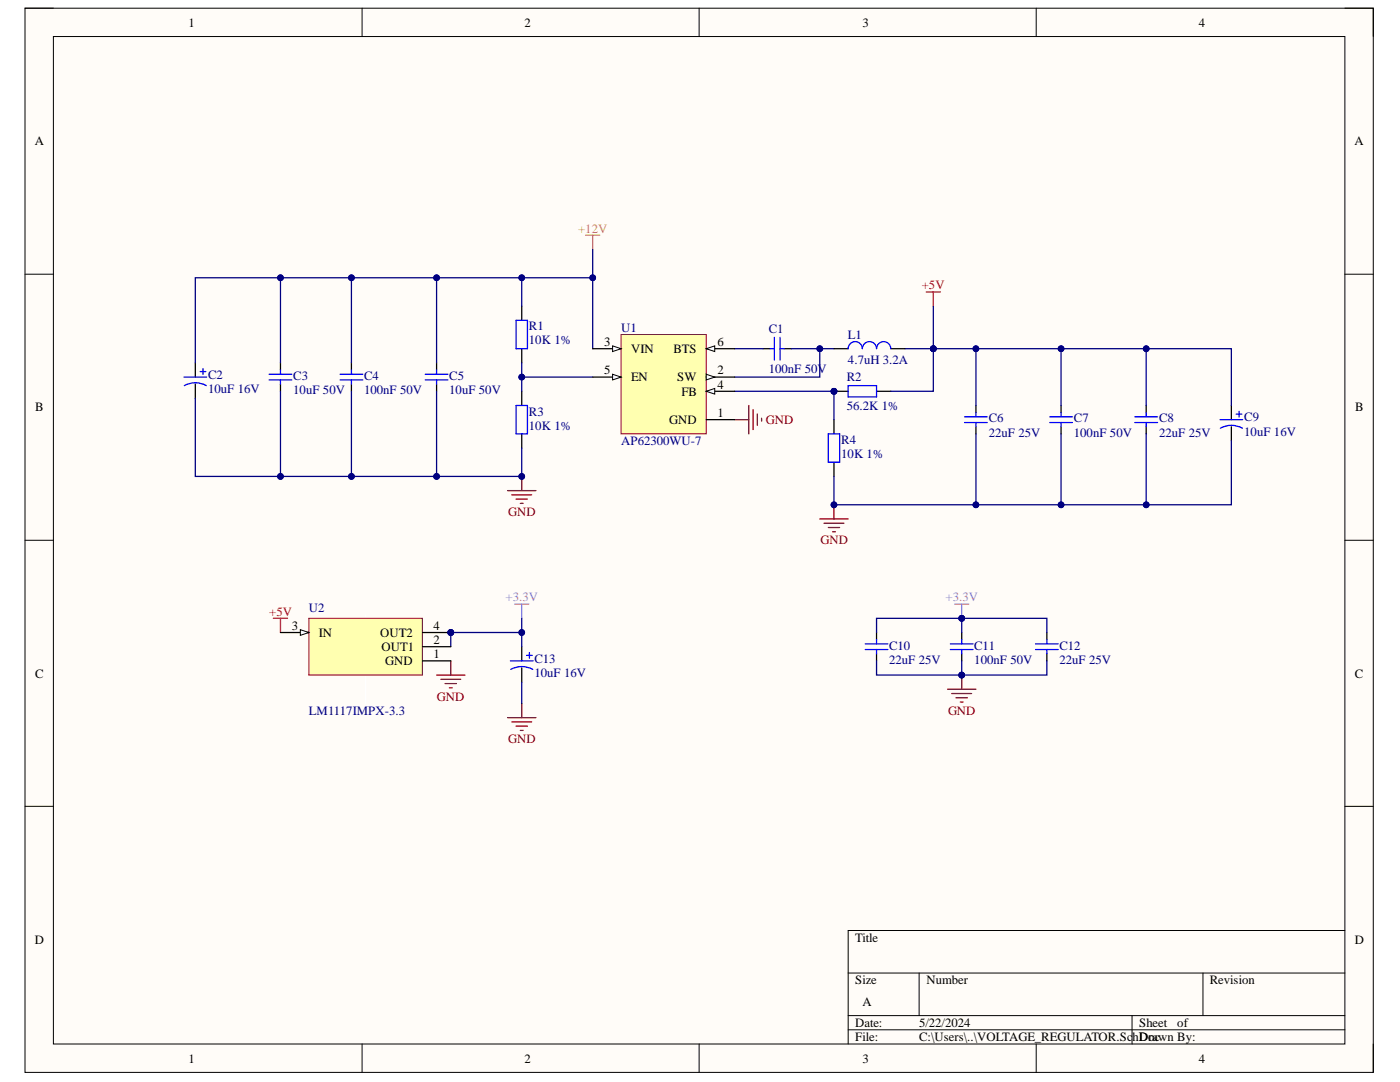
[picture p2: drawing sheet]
<svg xmlns="http://www.w3.org/2000/svg" width="279mm" height="216mm" viewBox="0 0 279 216" stroke-linecap="round" stroke-linejoin="round" font-family="sans-serif">
<defs><g id="words">
<g font-size="2.5">
<text x="37.6" y="5.3">1</text>
<text x="104.7" y="5.3">2</text>
<text x="172.1" y="5.3">3</text>
<text x="239.3" y="5.3">4</text>
<text x="6.9" y="29">A</text>
<text x="270.3" y="29">A</text>
<text x="120.6" y="69">3</text>
<text x="125.9" y="70.4">VIN</text>
<text x="134.4" y="70.4">BTS</text>
<text x="143.2" y="69">6</text>
<text x="120.6" y="74.7">5</text>
<text x="125.9" y="76.1">EN</text>
<text x="135.2" y="76.1">SW</text>
<text x="143.2" y="74.7">2</text>
<text x="143.2" y="77.5">4</text>
<text x="7" y="82.1">B</text>
<text x="136" y="79">FB</text>
<text x="143.2" y="83.2">1</text>
<text x="270.5" y="82.1">B</text>
<text x="133.5" y="84.6">GND</text>
<text x="58.3" y="125.6">3</text>
<text x="86.5" y="125.6">4</text>
<text x="63.6" y="127.1">IN</text>
<text x="75.9" y="127.1">OUT2</text>
<text x="76.1" y="129.9">OUT1</text>
<text x="86.5" y="131.3">1</text>
<text x="86.5" y="128.5">2</text>
<text x="7" y="135.2">C</text>
<text x="76.9" y="132.7">GND</text>
<text x="270.4" y="135.2">C</text>
<text x="6.9" y="188.3">D</text>
<text x="170.7" y="187.9">Title</text>
<text x="270.4" y="188.3">D</text>
<text x="170.7" y="196.4">Size</text>
<text x="184.9" y="196.4">Number</text>
<text x="241.5" y="196.4">Revision</text>
<text x="172.1" y="200.7">A</text>
<text x="170.7" y="204.9">Date:</text>
<text x="170.7" y="207.7">File:</text>
<text x="183.4" y="204.9">5/22/2024</text>
<text x="183.4" y="207.7">C:\Users\..\VOLTAGE_REGULATOR.Sc</text>
<text x="226" y="207.7">hDoc</text>
<text x="227.3" y="204.9">Sheet</text>
<text x="229.2" y="207.7">rawn By:</text>
<text x="235" y="204.9">of</text>
<text x="37.6" y="212">1</text>
<text x="104.7" y="212">2</text>
<text x="172.1" y="212">3</text>
<text x="239.3" y="212">4</text>
</g>
<text font-size="2.5" fill="#e69138" x="115.4" y="46.4">+12V</text>
<g font-size="2.5" fill="#f00">
<text x="184" y="57.7">+5V</text>
<text x="53.7" y="122.8">+5V</text>
</g>
<g font-size="2.5" fill="#000080">
<text x="105.6" y="65.9">R1</text>
<text x="105.6" y="68.7">10K 1%</text>
<text x="124" y="66.2">U1</text>
<text x="153.4" y="66.5">C1</text>
<text x="169.2" y="67.6">L1</text>
<text x="41.5" y="75.6">C2</text>
<text x="58.5" y="75.8">C3</text>
<text x="72.7" y="75.8">C4</text>
<text x="89.7" y="75.8">C5</text>
<text x="153.4" y="74.4">100nF 50V</text>
<text x="169" y="76.1">R2</text>
<text x="169.2" y="72.7">4.7uH 3.2A</text>
<text x="41.5" y="78.4">10uF 16V</text>
<text x="58.5" y="78.6">10uF 50V</text>
<text x="72.7" y="78.6">100nF 50V</text>
<text x="89.7" y="78.6">10uF 50V</text>
<text x="105.6" y="82.9">R3</text>
<text x="169" y="81.8">56.2K 1%</text>
<text x="105.6" y="85.7">10K 1%</text>
<text x="124" y="88.9">AP62300WU-7</text>
<text x="167.9" y="88.5">R4</text>
<text x="197.3" y="84.3">C6</text>
<text x="197.3" y="87.2">22uF 25V</text>
<text x="214.3" y="84.3">C7</text>
<text x="214.3" y="87.2">100nF 50V</text>
<text x="231.3" y="84.3">C8</text>
<text x="231.3" y="87.2">22uF 25V</text>
<text x="248.3" y="84">C9</text>
<text x="248.3" y="86.9">10uF 16V</text>
<text x="167.9" y="91.4">10K 1%</text>
<text x="61.7" y="122.2">U2</text>
<text x="177.4" y="129.6">C10</text>
<text x="194.4" y="129.6">C11</text>
<text x="211.4" y="129.6">C12</text>
<text x="106.6" y="132.2">C13</text>
<text x="106.6" y="135">10uF 16V</text>
<text x="177.4" y="132.5">22uF 25V</text>
<text x="194.4" y="132.5">100nF 50V</text>
<text x="211.4" y="132.5">22uF 25V</text>
<text x="61.7" y="142.6">LM1117IMPX-3.3</text>
</g>
<g font-size="2.5" fill="#800000">
<text x="152.8" y="84.6">GND</text>
<text x="101.4" y="103">GND</text>
<text x="163.7" y="108.6">GND</text>
<text x="87.2" y="139.8">GND</text>
<text x="189.2" y="142.6">GND</text>
<text x="101.4" y="148.3">GND</text>
</g>
<g font-size="2.5" fill="#f0f">
<text x="100.9" y="120">+3.3V</text>
<text x="188.7" y="120">+3.3V</text>
</g>
</g></defs>
<path d="M5 1.6h269.1v212.4h-269.1z" fill-rule="evenodd" fill="#fffcf8"/>
<path d="M5 1.6h269.1v212.4h-269.1z" fill="none" stroke="#000" stroke-width=".2"/>
<path d="M10.7 7.3h257.7v201h-257.7z" fill-rule="evenodd" fill="#fffcf8"/>
<g fill="none" stroke="#000" stroke-width=".2">
<path d="M5 1.6h5.7M10.7 7.3h257.7v201h-257.7zM72.3 1.6v5.7M139.5 1.6v5.7M206.8 1.6v5.7M268.4 1.6h5.7v5.7M5 54.7h5.7M268.4 54.7h5.7M5 107.8h5.7M268.4 107.8h5.7M5 160.9h5.7M268.4 160.9h5.7"/>
<path d="M169.3 194.2h99.1M183.4 194.2v8.5M240.1 194.2v8.5M268.4 185.7h-99.1v22.6M72.3 208.3v5.7M139.5 208.3v5.7M169.3 202.7h99.1M169.3 205.5h99.1M206.8 208.3v5.7M225.9 202.7v5.6M274.1 208.3v5.7"/>
</g>
<g fill="none" stroke="#000" stroke-width=".25">
<path d="M39 72.4v2.8M39 76.7v2.8M56 72.4v1.4M56 76.7v1.4M70.1 72.4v1.4M70.1 76.7v1.4M87.1 72.4v1.4M87.1 76.7v1.4M104.1 61.1v2.8M104.1 69.6v2.8M104.1 78.1v2.8M152.3 69.6h1.4"/>
<path d="M156.5 69.6h1.4M104.1 86.6v2.8M166.4 83.7v2.9M166.4 92.2v2.9M194.8 80.9v1.4M194.8 85.2v1.4M211.8 80.9v1.4M211.8 85.2v1.4M228.7 80.9v1.4M228.7 85.2v1.4"/>
</g>
<g fill="none" stroke="#00f" stroke-width=".25">
<path d="M36.7 75.2h4.5M36.8 76.9a4.5 4.5 0 0 1 4.4 0M39.9 74.1h1.2M40.5 73.6v1.1M53.7 74.7h4.5M53.7 75.8h4.5M56 73.8v.9M56 75.8v.9M67.9 74.7h4.5M67.9 75.8h4.5M70.1 73.8v.9M70.1 75.8v.9"/>
<path d="M84.9 74.7h4.5M84.9 75.8h4.5M87.1 73.8v.9M87.1 75.8v.9M103 63.9h2.3v5.7h-2.3zM153.7 69.6h.8M154.5 67.3v4.5M155.7 69.6h.8M155.7 67.3v4.5M103 80.9h2.3v5.7h-2.3zM165.3 86.6h2.3v5.6h-2.3zM192.5 83.2h4.5"/>
<path d="M192.5 84.3h4.5M194.8 82.3v.9M194.8 84.3v.9M209.5 83.2h4.5M209.5 84.3h4.5M211.8 82.3v.9M211.8 84.3v.9M226.5 83.2h4.5M226.5 84.3h4.5M228.7 82.3v.9M228.7 84.3v.9"/>
</g>
<circle cx="166.4" cy="78.1" r=".57" fill="#000080"/>
<circle cx="166.4" cy="78.1" r=".57" fill="none" stroke="#000080" stroke-width=".2"/>
<path d="M166.4 78.1h2.9M174.9 78.1h2.9" fill="none" stroke="#000" stroke-width=".25"/>
<circle cx="166.4" cy="78.1" r=".57" fill="#000080"/>
<circle cx="166.4" cy="78.1" r=".57" fill="none" stroke="#000080" stroke-width=".2"/>
<path d="M169.3 76.9h5.6v2.3h-5.6z" fill="none" stroke="#00f" stroke-width=".25"/>
<path d="M101.3 97.9h5.7M102.1 98.7h4M103 99.6h2.3M104.1 95.1v2.8M103.8 100.4h.6" fill="none" stroke="#800000" stroke-width=".25"/>
<circle cx="104.1" cy="95.1" r=".57" fill="#000080"/>
<circle cx="104.1" cy="95.1" r=".57" fill="none" stroke="#000080" stroke-width=".2"/>
<path d="M245.7 80.9v2.8M245.7 85.2v2.8" fill="none" stroke="#000" stroke-width=".25"/>
<path d="M243.5 83.7h4.5M243.5 85.4a4.5 4.5 0 0 1 4.4 0M246.7 82.6h1.1M247.3 82.1v1.1" fill="none" stroke="#00f" stroke-width=".25"/>
<path d="M163.6 103.6h5.7M164.5 104.4h3.9M165.3 105.3h2.3M166.2 106.1h.5M166.4 100.7v2.9" fill="none" stroke="#800000" stroke-width=".25"/>
<circle cx="166.4" cy="100.7" r=".57" fill="#000080"/>
<circle cx="166.4" cy="100.7" r=".57" fill="none" stroke="#000080" stroke-width=".2"/>
<g fill="none" stroke="#800000" stroke-width=".25">
<path d="M146.6 83.7h2.8M149.4 80.9v5.7M150.3 81.8v3.9M151.1 82.6v2.3M152 83.5v.5M87.1 134.7h5.7M88 135.6h3.9M88.8 136.4h2.3M89.7 137.2h.5M90 131.9v2.8M189.1 137.5h5.7M189.9 138.4h4"/>
<path d="M190.8 139.2h2.3M191.9 134.7v2.8M101.3 143.2h5.7M102.1 144h4M103 144.9h2.3M103.8 145.7h.6M104.1 140.4v2.8M191.6 140.1h.6"/>
</g>
<path d="M104.1 129v2.9M104.1 133.3v2.8M174.9 126.2v1.4M174.9 130.5v1.4M191.9 126.2v1.4M191.9 130.5v1.4M208.9 126.2v1.4M208.9 130.5v1.4" fill="none" stroke="#000" stroke-width=".25"/>
<g fill="none" stroke="#00f" stroke-width=".25">
<path d="M101.9 131.9h4.5M101.9 133.6a4.5 4.5 0 0 1 4.4 0M105.1 130.8h1.1M105.7 130.2v1.1M172.7 128.5h4.5M172.7 129.6h4.5M174.9 127.6v.9M174.9 129.6v.9M189.7 128.5h4.5M189.7 129.6h4.5M191.9 127.6v.9M191.9 129.6v.9"/>
<path d="M206.7 128.5h4.5M206.7 129.6h4.5M208.9 127.6v.9M208.9 129.6v.9"/>
</g>
<circle cx="191.9" cy="134.7" r=".57" fill="#000080"/>
<circle cx="191.9" cy="134.7" r=".57" fill="none" stroke="#000080" stroke-width=".2"/>
<path d="M190.5 120.6h2.9M191.9 120.6v2.8" fill="none" stroke="#f0f" stroke-width=".25"/>
<circle cx="191.9" cy="123.4" r=".57" fill="#000080"/>
<circle cx="191.9" cy="123.4" r=".57" fill="none" stroke="#000080" stroke-width=".2"/>
<path d="M54.6 123.4h2.8M56 123.4v2.8" fill="none" stroke="#f00" stroke-width=".25"/>
<path d="M56 55.4v17" fill="none" stroke="#000080" stroke-width=".25"/>
<circle cx="56" cy="55.4" r=".57" fill="#000080"/>
<circle cx="56" cy="55.4" r=".57" fill="none" stroke="#000080" stroke-width=".2"/>
<path d="M70.1 55.4v17" fill="none" stroke="#000080" stroke-width=".25"/>
<circle cx="70.1" cy="55.4" r=".57" fill="#000080"/>
<circle cx="70.1" cy="55.4" r=".57" fill="none" stroke="#000080" stroke-width=".2"/>
<path d="M87.1 55.4v17" fill="none" stroke="#000080" stroke-width=".25"/>
<circle cx="87.1" cy="55.4" r=".57" fill="#000080"/>
<circle cx="87.1" cy="55.4" r=".57" fill="none" stroke="#000080" stroke-width=".2"/>
<path d="M104.1 75.2h14.2" fill="none" stroke="#000080" stroke-width=".25"/>
<circle cx="104.1" cy="75.2" r=".57" fill="#000080"/>
<circle cx="104.1" cy="75.2" r=".57" fill="none" stroke="#000080" stroke-width=".2"/>
<path d="M104.1 55.4h14.2v14.2" fill="none" stroke="#000080" stroke-width=".25"/>
<circle cx="104.1" cy="55.4" r=".57" fill="#000080"/>
<circle cx="104.1" cy="55.4" r=".57" fill="none" stroke="#000080" stroke-width=".2"/>
<circle cx="118.3" cy="55.4" r=".57" fill="#000080"/>
<circle cx="118.3" cy="55.4" r=".57" fill="none" stroke="#000080" stroke-width=".2"/>
<path d="M56 78.1v17" fill="none" stroke="#000080" stroke-width=".25"/>
<circle cx="56" cy="95.1" r=".57" fill="#000080"/>
<circle cx="56" cy="95.1" r=".57" fill="none" stroke="#000080" stroke-width=".2"/>
<path d="M70.1 78.1v17" fill="none" stroke="#000080" stroke-width=".25"/>
<circle cx="70.1" cy="95.1" r=".57" fill="#000080"/>
<circle cx="70.1" cy="95.1" r=".57" fill="none" stroke="#000080" stroke-width=".2"/>
<path d="M87.1 78.1v17" fill="none" stroke="#000080" stroke-width=".25"/>
<circle cx="87.1" cy="95.1" r=".57" fill="#000080"/>
<circle cx="87.1" cy="95.1" r=".57" fill="none" stroke="#000080" stroke-width=".2"/>
<path d="M146.6 69.6h5.7M163.6 69.6v5.6h-17" fill="none" stroke="#000080" stroke-width=".25"/>
<circle cx="163.6" cy="69.6" r=".57" fill="#000080"/>
<circle cx="163.6" cy="69.6" r=".57" fill="none" stroke="#000080" stroke-width=".2"/>
<path d="M146.6 78.1h19.8" fill="none" stroke="#000080" stroke-width=".25"/>
<circle cx="166.4" cy="78.1" r=".57" fill="#000080"/>
<circle cx="166.4" cy="78.1" r=".57" fill="none" stroke="#000080" stroke-width=".2"/>
<path d="M166.4 78.1v5.6" fill="none" stroke="#000080" stroke-width=".25"/>
<circle cx="166.4" cy="78.1" r=".57" fill="#000080"/>
<circle cx="166.4" cy="78.1" r=".57" fill="none" stroke="#000080" stroke-width=".2"/>
<path d="M194.8 69.6v11.3" fill="none" stroke="#000080" stroke-width=".25"/>
<circle cx="194.8" cy="69.6" r=".57" fill="#000080"/>
<circle cx="194.8" cy="69.6" r=".57" fill="none" stroke="#000080" stroke-width=".2"/>
<path d="M211.8 69.6v11.3" fill="none" stroke="#000080" stroke-width=".25"/>
<circle cx="211.8" cy="69.6" r=".57" fill="#000080"/>
<circle cx="211.8" cy="69.6" r=".57" fill="none" stroke="#000080" stroke-width=".2"/>
<path d="M228.7 69.6v11.3" fill="none" stroke="#000080" stroke-width=".25"/>
<circle cx="228.7" cy="69.6" r=".56" fill="#000080"/>
<circle cx="228.7" cy="69.6" r=".56" fill="none" stroke="#000080" stroke-width=".2"/>
<path d="M228.7 86.6v14.1" fill="none" stroke="#000080" stroke-width=".25"/>
<circle cx="228.7" cy="100.7" r=".56" fill="#000080"/>
<circle cx="228.7" cy="100.7" r=".56" fill="none" stroke="#000080" stroke-width=".2"/>
<path d="M211.8 86.6v14.1" fill="none" stroke="#000080" stroke-width=".25"/>
<circle cx="211.8" cy="100.7" r=".57" fill="#000080"/>
<circle cx="211.8" cy="100.7" r=".57" fill="none" stroke="#000080" stroke-width=".2"/>
<path d="M194.8 86.6v14.1" fill="none" stroke="#000080" stroke-width=".25"/>
<circle cx="194.8" cy="100.7" r=".57" fill="#000080"/>
<circle cx="194.8" cy="100.7" r=".57" fill="none" stroke="#000080" stroke-width=".2"/>
<path d="M90 126.2v2.8" fill="none" stroke="#000080" stroke-width=".25"/>
<circle cx="90" cy="126.2" r=".57" fill="#000080"/>
<circle cx="90" cy="126.2" r=".57" fill="none" stroke="#000080" stroke-width=".2"/>
<path d="M104.1 136.1v4.3M191.9 123.4v2.8" fill="none" stroke="#000080" stroke-width=".25"/>
<circle cx="191.9" cy="123.4" r=".57" fill="#000080"/>
<circle cx="191.9" cy="123.4" r=".57" fill="none" stroke="#000080" stroke-width=".2"/>
<path d="M191.9 131.9v2.8" fill="none" stroke="#000080" stroke-width=".25"/>
<circle cx="191.9" cy="134.7" r=".57" fill="#000080"/>
<circle cx="191.9" cy="134.7" r=".57" fill="none" stroke="#000080" stroke-width=".2"/>
<path d="M39 79.5v15.6h65.1v-5.7" fill="none" stroke="#000080" stroke-width=".25"/>
<circle cx="56" cy="95.1" r=".57" fill="#000080"/>
<circle cx="56" cy="95.1" r=".57" fill="none" stroke="#000080" stroke-width=".2"/>
<circle cx="70.1" cy="95.1" r=".57" fill="#000080"/>
<circle cx="70.1" cy="95.1" r=".57" fill="none" stroke="#000080" stroke-width=".2"/>
<circle cx="87.1" cy="95.1" r=".57" fill="#000080"/>
<circle cx="87.1" cy="95.1" r=".57" fill="none" stroke="#000080" stroke-width=".2"/>
<circle cx="104.1" cy="95.1" r=".57" fill="#000080"/>
<circle cx="104.1" cy="95.1" r=".57" fill="none" stroke="#000080" stroke-width=".2"/>
<path d="M104.1 72.4v5.7" fill="none" stroke="#000080" stroke-width=".25"/>
<circle cx="104.1" cy="75.2" r=".57" fill="#000080"/>
<circle cx="104.1" cy="75.2" r=".57" fill="none" stroke="#000080" stroke-width=".2"/>
<path d="M104.1 61.1v-5.7h-65.1v17" fill="none" stroke="#000080" stroke-width=".25"/>
<circle cx="56" cy="55.4" r=".57" fill="#000080"/>
<circle cx="56" cy="55.4" r=".57" fill="none" stroke="#000080" stroke-width=".2"/>
<circle cx="70.1" cy="55.4" r=".57" fill="#000080"/>
<circle cx="70.1" cy="55.4" r=".57" fill="none" stroke="#000080" stroke-width=".2"/>
<circle cx="87.1" cy="55.4" r=".57" fill="#000080"/>
<circle cx="87.1" cy="55.4" r=".57" fill="none" stroke="#000080" stroke-width=".2"/>
<circle cx="104.1" cy="55.4" r=".57" fill="#000080"/>
<circle cx="104.1" cy="55.4" r=".57" fill="none" stroke="#000080" stroke-width=".2"/>
<path d="M245.7 88v12.7h-79.3v-5.6" fill="none" stroke="#000080" stroke-width=".25"/>
<circle cx="166.4" cy="100.7" r=".57" fill="#000080"/>
<circle cx="166.4" cy="100.7" r=".57" fill="none" stroke="#000080" stroke-width=".2"/>
<circle cx="194.8" cy="100.7" r=".57" fill="#000080"/>
<circle cx="194.8" cy="100.7" r=".57" fill="none" stroke="#000080" stroke-width=".2"/>
<circle cx="211.8" cy="100.7" r=".57" fill="#000080"/>
<circle cx="211.8" cy="100.7" r=".57" fill="none" stroke="#000080" stroke-width=".2"/>
<circle cx="228.7" cy="100.7" r=".56" fill="#000080"/>
<circle cx="228.7" cy="100.7" r=".56" fill="none" stroke="#000080" stroke-width=".2"/>
<path d="M116.9 46.9h2.8M118.3 46.9v2.9" fill="none" stroke="#e69138" stroke-width=".25"/>
<path d="M118.3 49.8v5.6" fill="none" stroke="#000080" stroke-width=".25"/>
<circle cx="118.3" cy="55.4" r=".57" fill="#000080"/>
<circle cx="118.3" cy="55.4" r=".57" fill="none" stroke="#000080" stroke-width=".2"/>
<path d="M184.9 58.3h2.8M186.3 58.3v2.8" fill="none" stroke="#f00" stroke-width=".25"/>
<path d="M186.3 61.1v8.5" fill="none" stroke="#000080" stroke-width=".25"/>
<circle cx="186.3" cy="69.6" r=".57" fill="#000080"/>
<circle cx="186.3" cy="69.6" r=".57" fill="none" stroke="#000080" stroke-width=".2"/>
<path d="M102.7 120.5h2.8M104.1 120.5v2.9" fill="none" stroke="#f0f" stroke-width=".25"/>
<path d="M90 126.2h14.1v2.8" fill="none" stroke="#000080" stroke-width=".25"/>
<circle cx="90" cy="126.2" r=".57" fill="#000080"/>
<circle cx="90" cy="126.2" r=".57" fill="none" stroke="#000080" stroke-width=".2"/>
<circle cx="104.1" cy="126.2" r=".57" fill="#000080"/>
<circle cx="104.1" cy="126.2" r=".57" fill="none" stroke="#000080" stroke-width=".2"/>
<path d="M104.1 123.4v2.8" fill="none" stroke="#000080" stroke-width=".25"/>
<circle cx="104.1" cy="126.2" r=".57" fill="#000080"/>
<circle cx="104.1" cy="126.2" r=".57" fill="none" stroke="#000080" stroke-width=".2"/>
<path d="M174.9 131.9v2.8h34v-2.8" fill="none" stroke="#000080" stroke-width=".25"/>
<circle cx="191.9" cy="134.7" r=".57" fill="#000080"/>
<circle cx="191.9" cy="134.7" r=".57" fill="none" stroke="#000080" stroke-width=".2"/>
<path d="M174.9 126.2v-2.8h34v2.8" fill="none" stroke="#000080" stroke-width=".25"/>
<circle cx="191.9" cy="123.4" r=".57" fill="#000080"/>
<circle cx="191.9" cy="123.4" r=".57" fill="none" stroke="#000080" stroke-width=".2"/>
<path d="M132.5 68.9v17.7z" fill="none" stroke="#fff" stroke-width=".2"/>
<path d="M124 66.7h16.9v19.9h-16.9z" fill-rule="evenodd" fill="#ffffb0"/>
<path d="M124 66.7h16.9v19.9h-16.9z" fill="none" stroke="#800000" stroke-width=".2"/>
<path d="M140.9 75.2h5.7M140.9 83.7h5.7" fill="none" stroke="#000" stroke-width=".25"/>
<path d="M140.9 74.7l1.7 .5-1.7 .6z" fill="#f8fcff"/>
<path d="M140.9 74.7l1.7 .5-1.7 .6z" fill="none" stroke="#000" stroke-width=".2"/>
<path d="M118.3 69.6h5.7" fill="none" stroke="#000" stroke-width=".25"/>
<path d="M122.3 69l1.7 .6-1.7 .5z" fill="#f8fcff"/>
<path d="M122.3 69l1.7 .6-1.7 .5z" fill="none" stroke="#000" stroke-width=".2"/>
<path d="M140.9 78.1h5.7" fill="none" stroke="#000" stroke-width=".25"/>
<path d="M140.9 78.1l1.7-.6v1.1z" fill="#f8fcff"/>
<path d="M140.9 78.1l1.7-.6v1.1z" fill="none" stroke="#000" stroke-width=".2"/>
<path d="M118.3 75.2h5.7" fill="none" stroke="#000" stroke-width=".25"/>
<path d="M122.3 74.7l1.7 .5-1.7 .6z" fill="#f8fcff"/>
<path d="M122.3 74.7l1.7 .5-1.7 .6z" fill="none" stroke="#000" stroke-width=".2"/>
<path d="M140.9 69.6h5.7" fill="none" stroke="#000" stroke-width=".25"/>
<path d="M140.9 69.6l1.7-.6v1.1z" fill="#f8fcff"/>
<path d="M140.9 69.6l1.7-.6v1.1z" fill="none" stroke="#000" stroke-width=".2"/>
<circle cx="90" cy="126.2" r=".57" fill="#000080"/>
<circle cx="90" cy="126.2" r=".57" fill="none" stroke="#000080" stroke-width=".2"/>
<path d="M73 122.7v17.7z" fill-rule="evenodd" fill="#fff"/>
<path d="M73 122.7v17.7z" fill="none" stroke="#fff" stroke-width=".2"/>
<path d="M61.6 123.4h22.7v11.3h-22.7z" fill-rule="evenodd" fill="#ffffb0"/>
<path d="M61.6 123.4h22.7v11.3h-22.7z" fill="none" stroke="#800000" stroke-width=".2"/>
<path d="M56 126.2h5.6" fill="none" stroke="#000" stroke-width=".25"/>
<path d="M59.9 125.6l1.7 .6-1.7 .6z" fill="#f8fcff"/>
<path d="M59.9 125.6l1.7 .6-1.7 .6z" fill="none" stroke="#000" stroke-width=".2"/>
<path d="M84.3 131.9h5.7M84.3 126.2h5.7" fill="none" stroke="#000" stroke-width=".25"/>
<circle cx="90" cy="126.2" r=".57" fill="#000080"/>
<circle cx="90" cy="126.2" r=".57" fill="none" stroke="#000080" stroke-width=".2"/>
<path d="M84.3 129h5.7" fill="none" stroke="#000" stroke-width=".25"/>
<path d="M186.3 69.6h59.4v11.3" fill="none" stroke="#000080" stroke-width=".25"/>
<circle cx="186.3" cy="69.6" r=".57" fill="#000080"/>
<circle cx="186.3" cy="69.6" r=".57" fill="none" stroke="#000080" stroke-width=".2"/>
<circle cx="194.8" cy="69.6" r=".57" fill="#000080"/>
<circle cx="194.8" cy="69.6" r=".57" fill="none" stroke="#000080" stroke-width=".2"/>
<circle cx="211.8" cy="69.6" r=".57" fill="#000080"/>
<circle cx="211.8" cy="69.6" r=".57" fill="none" stroke="#000080" stroke-width=".2"/>
<circle cx="228.7" cy="69.6" r=".56" fill="#000080"/>
<circle cx="228.7" cy="69.6" r=".56" fill="none" stroke="#000080" stroke-width=".2"/>
<path d="M180.6 69.6h5.7" fill="none" stroke="#000080" stroke-width=".25"/>
<circle cx="186.3" cy="69.6" r=".57" fill="#000080"/>
<circle cx="186.3" cy="69.6" r=".57" fill="none" stroke="#000080" stroke-width=".2"/>
<path d="M186.3 69.6v8.5h-8.5" fill="none" stroke="#000080" stroke-width=".25"/>
<circle cx="186.3" cy="69.6" r=".57" fill="#000080"/>
<circle cx="186.3" cy="69.6" r=".57" fill="none" stroke="#000080" stroke-width=".2"/>
<path d="M157.9 69.6h8.5" fill="none" stroke="#000080" stroke-width=".25"/>
<circle cx="163.6" cy="69.6" r=".57" fill="#000080"/>
<circle cx="163.6" cy="69.6" r=".57" fill="none" stroke="#000080" stroke-width=".2"/>
<path d="M166.4 69.6h2.9M177.8 69.6h2.8" fill="none" stroke="#000" stroke-width=".25"/>
<path d="M172.1 69.6a1.42 1.42 0 0 0-1.4-1.4 1.42 1.42 0 0 0-1.4 1.4M174.9 69.6a1.42 1.42 0 0 0-1.4-1.4 1.42 1.42 0 0 0-1.4 1.4M177.8 69.6a1.42 1.42 0 0 0-1.5-1.4 1.42 1.42 0 0 0-1.4 1.4" fill="none" stroke="#00f" stroke-width=".25"/>
<use href="#words"/>
</svg>
